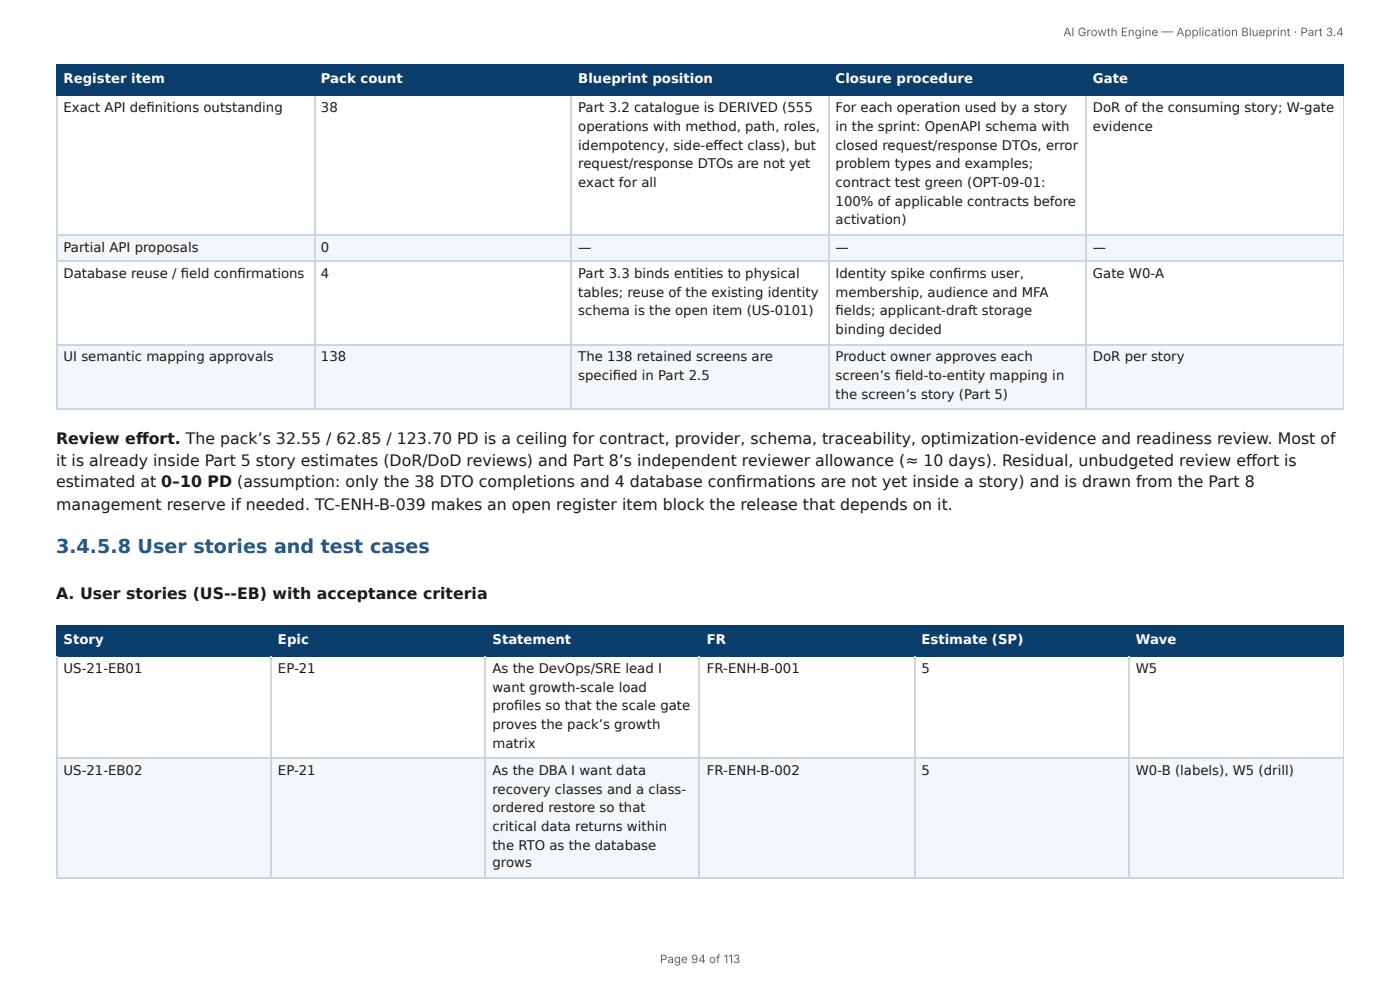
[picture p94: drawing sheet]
<svg xmlns="http://www.w3.org/2000/svg" width="297mm" height="210mm" viewBox="0 0 297 210" stroke-linecap="round" stroke-linejoin="round" font-family="sans-serif">
<defs><g id="words">
<text font-size="4.1" fill="#1f5a8c" x="11.9" y="117.5">3.4.5.8 User stories and test cases</text>
<g font-size="3.3" fill="#1a1a1a">
<text x="11.9" y="94.2">Review eff ort. The pack’s 32.55 / 62.85 / 123.70 PD is a ceiling for contract, provider, schema, traceability, optimization-evidence and readiness review. Most of</text>
<text x="11.9" y="99">it is already inside Part 5 story estimates (DoR/DoD reviews) and Part 8’s independent reviewer allowance (≈ 10 days). Residual, unbudgeted review eff ort is</text>
<text x="11.9" y="103.5">estimated at 0–10 PD (assumption: only the 38 DTO completions and 4 database confi rmations are not yet inside a story) and is drawn from the Part 8</text>
<text x="11.9" y="108.2">management reserve if needed. TC-ENH-B-039 makes an open register item block the release that depends on it.</text>
<text x="11.9" y="127.3">A. User stories (US--EB) with acceptance criteria</text>
</g>
<g font-size="2.8" fill="#fff">
<text x="13.5" y="17.7">Register item</text>
<text x="68.2" y="17.7">Pack count</text>
<text x="122.8" y="17.7">Blueprint position</text>
<text x="177.5" y="17.7">Closure procedure</text>
<text x="232.1" y="17.7">Gate</text>
<text x="13.5" y="136.8">Story</text>
<text x="59" y="136.8">Epic</text>
<text x="104.6" y="136.8">Statement</text>
<text x="150.1" y="136.8">FR</text>
<text x="195.7" y="136.8">Estimate (SP)</text>
<text x="241.2" y="136.8">Wave</text>
</g>
<g font-size="2.8" fill="#1a1a1a">
<text x="13.5" y="23.8">Exact API defi nitions outstanding</text>
<text x="68.2" y="23.8">38</text>
<text x="122.8" y="23.8">Part 3.2 catalogue is DERIVED (555</text>
<text x="177.5" y="23.8">For each operation used by a story</text>
<text x="232.1" y="23.8">DoR of the consuming story; W-gate</text>
<text x="122.8" y="27.8">operations with method, path, roles,</text>
<text x="177.5" y="27.8">in the sprint: OpenAPI schema with</text>
<text x="232.1" y="27.8">evidence</text>
<text x="122.8" y="31.7">idempotency, side-eff ect class), but</text>
<text x="122.8" y="35.7">request/response DTOs are not yet</text>
<text x="177.5" y="31.7">closed request/response DTOs, error</text>
<text x="177.5" y="35.7">problem types and examples;</text>
<text x="122.8" y="39.7">exact for all</text>
<text x="177.5" y="39.7">contract test green (OPT-09-01:</text>
<text x="177.5" y="43.7">100% of applicable contracts before</text>
<text x="177.5" y="47.6">activation)</text>
<text x="13.5" y="53.4">Partial API proposals</text>
<text x="68.2" y="53.4">0</text>
<text x="122.8" y="53.4">—</text>
<text x="177.5" y="53.4">—</text>
<text x="232.1" y="53.4">—</text>
<text x="13.5" y="59">Database reuse / fi eld confi rmations</text>
<text x="68.2" y="59">4</text>
<text x="122.8" y="59">Part 3.3 binds entities to physical</text>
<text x="177.5" y="59">Identity spike confi rms user,</text>
<text x="232.1" y="59">Gate W0-A</text>
<text x="122.8" y="63">tables; reuse of the existing identity</text>
<text x="177.5" y="63">membership, audience and MFA</text>
<text x="122.8" y="66.9">schema is the open item (US-0101)</text>
<text x="177.5" y="66.9">fi elds; applicant-draft storage</text>
<text x="177.5" y="70.9">binding decided</text>
<text x="13.5" y="76.7">UI semantic mapping approvals</text>
<text x="68.2" y="76.7">138</text>
<text x="122.8" y="76.7">The 138 retained screens are</text>
<text x="177.5" y="76.7">Product owner approves each</text>
<text x="232.1" y="76.7">DoR per story</text>
<text x="122.8" y="80.7">specifi ed in Part 2.5</text>
<text x="177.5" y="80.7">screen’s fi eld-to-entity mapping in</text>
<text x="177.5" y="84.7">the screen’s story (Part 5)</text>
<text x="13.5" y="142.9">US-21-EB01</text>
<text x="59" y="142.9">EP-21</text>
<text x="104.6" y="142.9">As the DevOps/SRE lead I</text>
<text x="150.1" y="142.9">FR-ENH-B-001</text>
<text x="195.7" y="142.9">5</text>
<text x="241.2" y="142.9">W5</text>
<text x="104.6" y="146.8">want growth-scale load</text>
<text x="104.6" y="150.8">profi les so that the scale gate</text>
<text x="104.6" y="154.8">proves the pack’s growth</text>
<text x="104.6" y="158.7">matrix</text>
<text x="13.5" y="164.6">US-21-EB02</text>
<text x="59" y="164.6">EP-21</text>
<text x="104.6" y="164.6">As the DBA I want data</text>
<text x="150.1" y="164.6">FR-ENH-B-002</text>
<text x="195.7" y="164.6">5</text>
<text x="241.2" y="164.6">W0-B (labels), W5 (drill)</text>
<text x="104.6" y="168.5">recovery classes and a class-</text>
<text x="104.6" y="172.5">ordered restore so that</text>
<text x="104.6" y="176.5">critical data returns within</text>
<text x="104.6" y="180.4">the RTO as the database</text>
<text x="104.6" y="184.1">grows</text>
</g>
<g font-size="2.5" fill="#666">
<text x="225.8" y="7.7">AI Growth Engine — Application Blueprint · Part 3.4</text>
<text x="140.2" y="204.5">Page 94 of 113</text>
</g>
</g></defs>
<g fill="#0b3d6b">
<path d="M12.2 14h54.5v6.1h-54.5z"/>
<path d="M66.7 14h54.7v6.1h-54.7z"/>
<path d="M121.4 14h54.5v6.1h-54.5z"/>
<path d="M175.9 14h54.8v6.1h-54.8z"/>
<path d="M230.7 14h54.7v6.1h-54.7z"/>
</g>
<g fill="#f4f7fa">
<path d="M12.2 49.7h54.5v5.9h-54.5z"/>
<path d="M66.7 49.7h54.7v5.9h-54.7z"/>
<path d="M121.4 49.7h54.5v5.9h-54.5z"/>
<path d="M175.9 49.7h54.8v5.9h-54.8z"/>
<path d="M230.7 49.7h54.7v5.9h-54.7z"/>
<path d="M12.2 73.3h54.5v13.7h-54.5z"/>
<path d="M66.7 73.3h54.7v13.7h-54.7z"/>
<path d="M121.4 73.3h54.5v13.7h-54.5z"/>
<path d="M175.9 73.3h54.8v13.7h-54.8z"/>
<path d="M230.7 73.3h54.7v13.7h-54.7z"/>
</g>
<path d="M11.9 13.9h273.5M12 13.8v6.6M66.8 13.8v6.6M121.3 13.8v6.6M176.1 13.8v6.6M230.6 13.8v6.6M11.9 20.2h273.5" fill="none" stroke="#0b3d6b" stroke-width=".26"/>
<path d="M285.3 13.8v6.6" fill="none" stroke="#0b3d6b" stroke-width=".21"/>
<path d="M12 20.4v66.6M66.8 20.4v66.6M121.3 20.4v66.6M176.1 20.4v66.6M230.6 20.4v66.6M11.9 49.9h273.5M11.9 55.4h273.5M11.9 73.2h273.5M11.9 86.9h273.5" fill="none" stroke="#c9d6e3" stroke-width=".26"/>
<path d="M285.3 20.4v66.6" fill="none" stroke="#c9d6e3" stroke-width=".21"/>
<g fill="#0b3d6b">
<path d="M12.2 133.1h45.5v6.3h-45.5z"/>
<path d="M57.7 133.1h45.5v6.3h-45.5z"/>
<path d="M103.2 133.1h45.5v6.3h-45.5z"/>
<path d="M148.7 133.1h45.5v6.3h-45.5z"/>
<path d="M194.2 133.1h45.5v6.3h-45.5z"/>
<path d="M239.7 133.1h45.7v6.3h-45.7z"/>
</g>
<g fill="#f4f7fa">
<path d="M12.2 160.9h45.5v25.6h-45.5z"/>
<path d="M57.7 160.9h45.5v25.6h-45.5z"/>
<path d="M103.2 160.9h45.5v25.6h-45.5z"/>
<path d="M148.7 160.9h45.5v25.6h-45.5z"/>
<path d="M194.2 160.9h45.5v25.6h-45.5z"/>
<path d="M239.7 160.9h45.7v25.6h-45.7z"/>
</g>
<path d="M11.9 133h273.5M11.9 139.3h273.5M12 132.8v6.6M57.5 132.8v6.6M103.1 132.8v6.6M148.6 132.8v6.6M194.3 132.8v6.6M239.8 132.8v6.6" fill="none" stroke="#0b3d6b" stroke-width=".26"/>
<path d="M285.3 132.8v6.6" fill="none" stroke="#0b3d6b" stroke-width=".21"/>
<path d="M12 139.4v47.1M57.5 139.4v47.1M103.1 139.4v47.1M148.6 139.4v47.1M194.3 139.4v47.1M239.8 139.4v47.1M11.9 161h273.5M11.9 186.4h273.5" fill="none" stroke="#c9d6e3" stroke-width=".26"/>
<path d="M285.3 139.4v47.1" fill="none" stroke="#c9d6e3" stroke-width=".21"/>
<use href="#words"/>
</svg>
